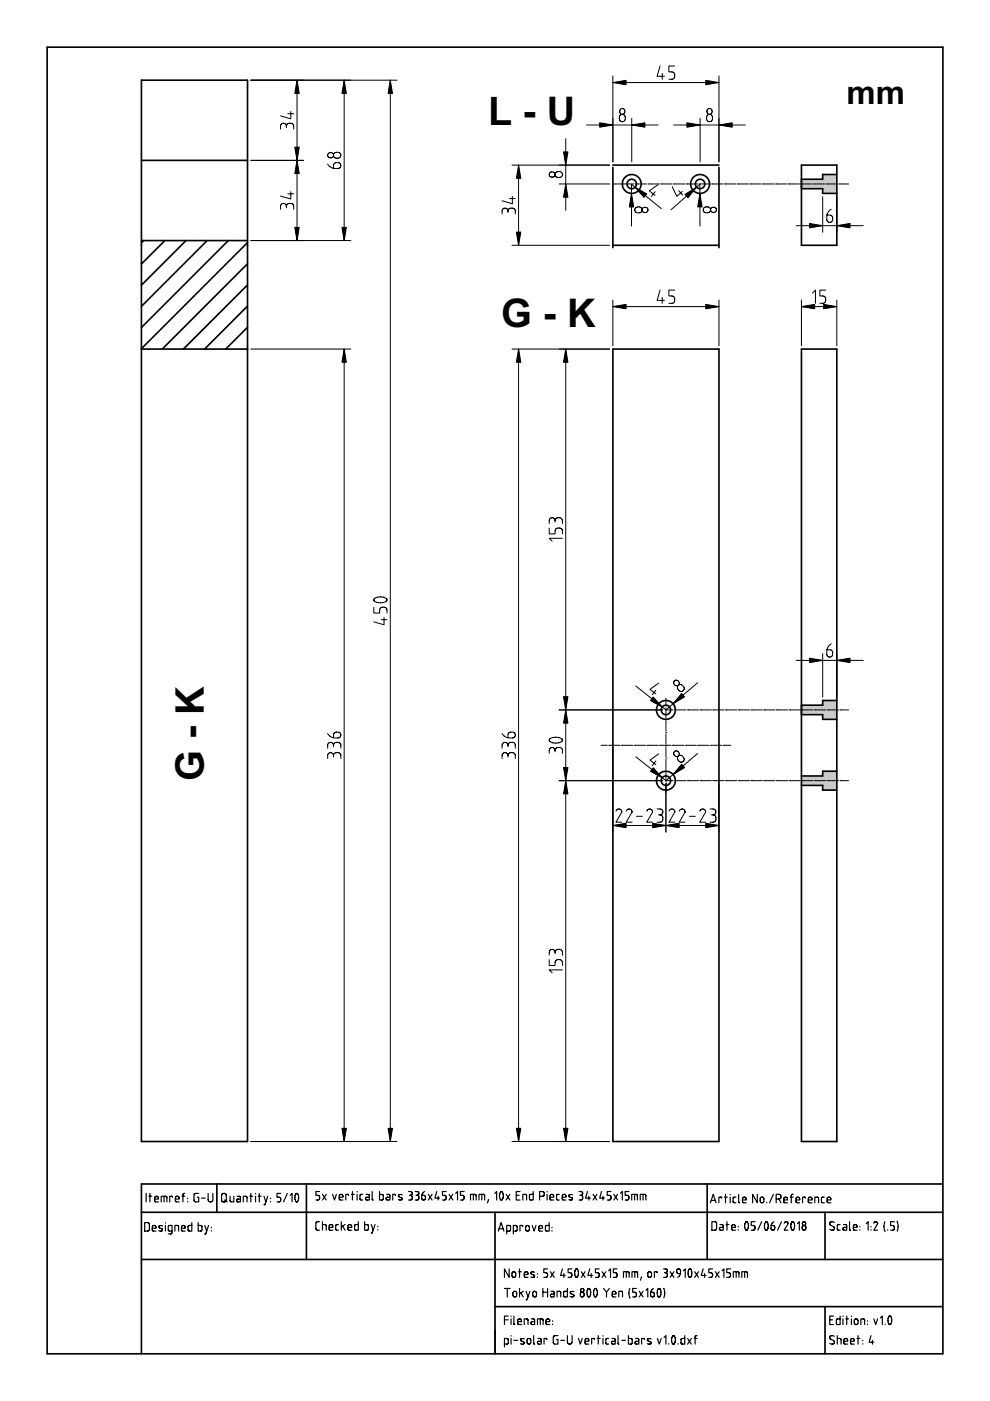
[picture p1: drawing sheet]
<svg xmlns="http://www.w3.org/2000/svg" width="210mm" height="297mm" viewBox="0 0 210 297" stroke-linecap="round" stroke-linejoin="round" font-family="sans-serif">
<defs><g id="words">
<g font-size="8.4">
<text x="103.5" y="26.4">L - U</text>
<text x="106.3" y="69.4">G - K</text>
<text x="43.2" y="165.6" transform="rotate(-90 43.2 165.6)">G - K</text>
</g>
<text font-size="7" x="179.5" y="22">mm</text>
</g></defs>
<g fill="#cdccd0">
<path d="M169.9 149.5h4.5v-1h3v4h-3v-1h-4.5z" fill-rule="evenodd"/>
<path d="M169.9 38h4.5v-1h3v4h-3v-1h-4.5z" fill-rule="evenodd"/>
<path d="M169.9 164.5h4.5v-1h3v4h-3v-1h-4.5z" fill-rule="evenodd"/>
</g>
<g fill="none" stroke="#000" stroke-width=".35">
<path d="M10 10h189.9v277h-189.9zM30 17h22.5v225h-22.5zM30 34h22.5M129.9 35.5v17M129.9 35h22.5M152.4 35.5v17M169.9 35h7.5v17h-7.5zM177.4 37h-3v1h-4.5M30 51h22.5M30.5 51l-.5 .5M34.9 51l-4.9 5M39.4 51l-9.4 9.5"/>
<path d="M43.9 51l-13.9 14M48.4 51l-18.4 18.4M52.5 55.9l-18.1 18.1M52.5 51.4l-22.5 22.5M129.9 52h22.5M169.9 40h4.5v1h3M30 74h22.5M52.5 73.9l-.1 .1M52.5 69.4l-4.6 4.6M52.5 64.9l-9.1 9.1M52.5 60.4l-13.6 13.6M129.9 74h22.5v168h-22.5z"/>
<path d="M169.9 74h7.5v168h-7.5zM169.9 151.5h4.5v1h3M177.4 148.5h-3v1h-4.5M169.9 166.5h4.5v1h3M177.4 163.5h-3v1h-4.5M30 257h169.9M46 251v6M65 251v16M105 257v30M149.9 251v16M174.9 257v10M199.9 251h-169.9v36"/>
<path d="M30 267h169.9M105 277h94.9M174.9 277v10"/>
<circle cx="133.9" cy="39" r="2"/>
<circle cx="133.9" cy="39" r="1"/>
<circle cx="148.4" cy="39" r="2"/>
<circle cx="148.4" cy="39" r="1"/>
<circle cx="141.2" cy="150.5" r="2"/>
<circle cx="141.2" cy="150.5" r="1"/>
<circle cx="141.2" cy="165.5" r="2"/>
<circle cx="141.2" cy="165.5" r="1"/>
</g>
<g fill="none" stroke="#000" stroke-width=".25">
<path d="M30.7 259.2h.7l.2 .3 .1 1.2-.3 .3h-.7zM31 253v1.8M31.6 253.6h.6M31.8 253v1.8M32.8 254.2h.8l-.2-.5-.3-.1-.2 .2-.1 .8 .2 .2h.6M33.9 259.9l-.2 .2 .1 .2M33.9 259.9h.1M33.9 259.9h.6M34.2 254.8v-1.2l1.1 .1 .1 1.1M34.8 253.6v1.2M35.1 259.2v.1M35.1 259.8v1.2"/>
<path d="M36.6 253.8l-.2-.2h-.4v1.2M37.2 254.2h.8l-.2-.5-.3-.1-.2 .2-.1 .8 .2 .2h.6M38.6 253.6h.6M39.2 253l-.4 .3v1.5M39.8 254v.1M39.8 254.7v.1M40.7 259.2v1.8h-.7l-.1-.3v-.7l.2-.2h.6M42 259.2v1.8h.7l.1-.3v-.7l-.2-.2h-.6M42.1 253h-.7l-.2 .3-.1 1.2 .2 .3h.8v-1h-.3M42.7 254h.8M43.4 259.8l.4 1.2M44.1 253l.1 1.5 .4 .3 .5-.3v-1.5"/>
<path d="M44.2 259.8l-.5 1.7M47.1 253.1l.6-.1 .2 .3 .1 1.2-.3 .3h-.4l-.3-.2zM47.6 254.4l.6 .4M48.8 253.6v1l.3 .2h.5v-1.2M50.3 253.6l.5 .1 .2 .2v.9h-.7l-.1-.3 .1-.2 .7-.1M51.6 254.8v-1.2l.7 .2 .1 1M53 253.6h.6M53.2 253v1.8M54.2 253v.1M54.2 253.6v1.2M54.8 253.6h.6M55 253v1.8"/>
<path d="M56 253.6l.4 1.2M56.8 253.6l-.6 1.7-.2 .1M57.4 254v.1M57.4 254.7v.1M59.5 253h-.8v.8l.6 .1 .2 .3-.1 .5-.7 .1M60.9 253l-.8 1.8M61.5 253.4l.4-.4v1.8M62.7 253.1h.1M62.8 253.1h.3l.2 .6-.1 .8-.3 .3-.2-.1-.2-.6zM67.8 252.6h-.8v.8l.6 .1 .2 .3-.2 .5-.6 .1M67.8 259l-.6 .1-.2 .3v1.2l.3 .2h.5M68.4 259.6l.7 .2 .1 1"/>
<path d="M68.4 253.2l.8 1.2M68.4 259v1.8M69.2 253.2l-.8 1.2M70.5 253.2l.4 1.2 .4-1.2M71.8 259.6l-.5 .1-.1 .2v.8l.6 .1M71.9 253.8h.8l-.1-.5-.3-.1-.3 .2-.1 .8 .2 .2h.6M72.4 259v1.8M72.6 260l.6 .8M73.2 259.6l-.8 .5M73.9 253.4l-.1-.2h-.5v1.2M74.5 253.2h.6M74.7 252.6v1.8"/>
<path d="M75.7 252.6v.1M75.7 253.2v1.2M76 259v1.8h-.7l-.1-.2v-.8l.2-.2h.6M76.9 253.2l-.4 .1-.2 .2 .1 .8 .5 .1M77.3 259v1.8h.7l.1-.2v-.8l-.2-.2h-.6M77.6 253.2h.5l.2 .3v.9h-.7l-.1-.3 .1-.2 .7-.1M78.7 259.6l.4 1.2M78.9 252.6v1.6l.2 .2M79.5 259.6l-.5 1.7-.3 .1M80.5 252.6v1.8h.6l.2-.2-.1-.8-.2-.2h-.5M82 253.2h.5l.2 .3v.9h-.7l-.1-.3 .1-.2 .7-.1M83.9 253.4l-.2-.2h-.4v1.2"/>
<path d="M84.5 254.3l.6 .1M84.6 253.3l-.1 .3 .7 .4-.1 .4M84.6 253.3h.1M84.6 253.3h.7M85.1 254.4h.1M86.6 252.6h.5l.3 .2v.4l-.4 .2M86.8 253.4h.2M87 253.4l.4 .2v.6l-.3 .2h-.5M88 252.6h.5l.3 .2v.4l-.4 .2M88.2 253.4h.2M88.4 253.4l.4 .2v.6l-.3 .2h-.5M90 252.6l-.5 .6-.1 .8 .2 .4h.4l.2-.3-.1-.5-.7-.2"/>
<path d="M90.8 253.2l.8 1.2M91.6 253.2l-.8 1.2M92.6 252.6l-.4 1.4h1M92.9 253.6v.8M94.6 252.6h-.8v.8l.6 .1 .2 .3-.1 .5-.7 .1M95.2 253.2l.8 1.2M96 253.2l-.8 1.2M96.6 253l.4-.4v1.8M98.4 252.6h-.8v.8l.6 .1 .2 .3-.1 .5-.7 .1M99.8 254.4v-1.2l1.1 .1 .1 1.1M100.4 253.2v1.2M101.6 254.4v-1.2l1.1 .1 .1 1.1"/>
<path d="M102.2 253.2v1.2M103.6 254.3l-.2 .7M104.9 253l.4-.4v1.8M106.1 252.7l-.2 .5v.7l.3 .5 .3-.1M106.1 252.7h.3l.3 .4v.7l-.2 .5M106.1 252.7h.1M106.5 254.3h.1M107.3 253.2l.8 1.2M108.1 253.2l-.8 1.2M109.5 253.4h.6M110.3 252.6h-.8v1.8h.8M110.9 254.4v-1.2l.7 .2 .1 1"/>
<path d="M111.6 259.9l.3-.1 .3 .3v.6l-.2 .3h-.3l-.2-.2zM112.8 259.8l.4 1.2 .4-1.2M113.1 252.6v1.8h-.7l-.1-.2v-.8l.2-.2h.6M114.4 253.6l.9-.1 .1-.3-.1-.5-.9-.1v1.8M116 252.6v.1M116 253.2v1.2M116.4 259.2v1.8h-.6l-.2-.3 .1-.7 .2-.2h.5M116.6 253.8h.8l-.1-.5-.3-.1-.3 .2-.1 .8 .2 .2h.6M118.6 253.2l-.4 .1-.2 .2v.8l.6 .1M119.2 253.8h.8l-.1-.5-.3-.1-.3 .2-.1 .8 .2 .2h.6M120.6 254.3l.6 .1M120.7 253.7h.1"/>
<path d="M120.8 253.7l.5 .3-.1 .4M120.8 253.3l-.2 .2 .1 .2M120.8 253.3h.1M120.8 253.3h.6M121.2 254.4h.1M122.7 252.6h.6l.2 .2v.4l-.4 .2M122.9 253.4h.2M123.1 253.4l.4 .2v.6l-.2 .2h-.6M124.5 252.6l-.4 1.4h1M124.8 253.6v.8M125.7 253.2l.8 1.2M126.5 253.2l-.8 1.2"/>
<path d="M127.5 252.6l-.4 1.4h1M127.8 253.6v.8M129.5 252.6h-.8v.8l.6 .1 .2 .3-.1 .5-.7 .1M130.1 253.2l.8 1.2M130.9 253.2l-.8 1.2M131.5 253l.4-.4v1.8M133.3 252.6h-.8v.8l.6 .1 .2 .3-.1 .5-.7 .1M133.9 254.4v-1.2l1.2 .1v1.1M134.5 253.2v1.2M135.7 254.4v-1.2l1.2 .1v1.1M136.3 253.2v1.2M150.6 255l.6-1.8 .6 1.8"/>
<path d="M150.8 254.5h.9M150.9 259h.8l.2 .3v1.2l-.2 .3h-.8zM152.6 259.6l.5 .1 .2 .2v.9h-.7l-.1-.3 .1-.2 .7-.1M153 254l-.1-.2h-.5v1.2M153.6 253.8h.6M153.8 253.2v1.8M153.9 259.6h.6M154.1 259v1.8M154.8 253.2v.1M154.8 253.8v1.2M156 253.8l-.4 .1-.2 .2 .1 .8 .5 .1M156.6 253.2v1.6l.2 .2"/>
<path d="M157.4 254.4h.8l-.1-.5-.3-.1-.3 .2-.1 .7 .2 .3h.6M158.1 259.1l-.2 .5v.7l.3 .5 .3-.1M158.1 259.1h.3l.2 .4 .1 .7-.2 .5M158.1 259.1h.1M160.1 259h-.8v.8l.6 .1 .2 .3-.2 .5-.6 .1M160.6 253.2v1.8l-1-1.8v1.8M161.3 253.9l.3-.1 .3 .3 .1 .6-.3 .3h-.3l-.2-.2zM161.5 259l-.8 1.8M162.3 259.1l-.2 .5v.7l.3 .5 .3-.1M162.3 259.1h.3l.2 .4 .1 .7-.2 .5M162.3 259.1h.1M162.6 254.9v.1"/>
<path d="M164 253.2l-.8 1.8M164.1 259l-.5 .6-.1 .8 .2 .4h.4l.2-.3-.1-.5-.7-.2M164.6 254.2h.6M165.2 254.2l.3-.2v-.6l-.3-.2h-.6v1.8M165.2 254.2l.4 .8M165.7 259l-.8 1.8M166.2 254.4h.8l-.2-.5-.3-.1-.2 .2-.1 .7 .2 .3h.6M166.3 259.3l.4-.3 .4 .4-.8 1.4h.8M167.6 253.8h.6M167.9 259.1h.3l.3 .6-.1 .8-.3 .3-.2-.1-.2-.6zM168.2 253.2l-.4 .3v1.5M168.8 254.4h.8l-.2-.5-.3-.1-.2 .2-.1 .7 .2 .3h.6"/>
<path d="M169.1 259.4l.4-.4v1.8M170.8 254l-.2-.2h-.4v1.2M171.4 254.4h.8l-.2-.5-.3-.1-.2 .2-.1 .7 .2 .3h.6M172.8 255v-1.2l.7 .1 .1 1.1M174.8 253.8l-.5 .1-.1 .2v.8l.6 .1M175.4 254.4h.8l-.2-.5-.3-.1-.2 .2-.1 .7 .2 .3h.6M176.9 259.2l-.6-.2-.3 .2v.5l.8 .4 .1 .3-.3 .4-.7-.1M178.1 259.6l-.4 .1-.2 .2 .1 .8 .5 .1M178.8 259.6l.5 .1 .2 .2v.9h-.7l-.1-.3 .1-.2 .7-.1M180.1 259v1.6l.2 .2M183.7 259.4l.4-.4v1.8M185.3 259.3l.4-.3 .4 .4-.8 1.4h.8"/>
<path d="M187.6 259a2.6 2.6 0 0 0 0 2M189.6 259h-.8v.8l.6 .1 .2 .3-.1 .5-.7 .1M190.2 259h.1M190.2 259l.2 1-.2 1M32.3 260.4h.8l-.2-.5-.3-.1-.2 .2-.1 .7 .2 .3h.6M33.7 260.9l.6 .1M33.8 260.3h.1M33.8 260.3l.6 .3-.1 .4M34.3 261h.1M36.5 261h-.6l-.2-.1v-.8l.1-.2 .7-.1v1.5l-.2 .3h-.6M37.1 261v-1.2l.7 .2 .1 1M38.5 260.4h.8l-.2-.5-.3-.1-.2 .2-.1 .7 .2 .3h.6"/>
<path d="M43.7 261.5l-.3 .1M43.7 261.5h.1M44.8 260.2v.1M44.8 260.9v.1M69.8 260.2h.8l-.2-.5-.3-.1-.2 .2-.1 .8 .2 .2h.6M73.8 260.2h.8l-.2-.5-.3-.1-.2 .2-.1 .8 .2 .2h.6M80.1 260v.1M80.1 260.7v.1M105.6 261l.6-1.8 .6 1.8M105.8 260.5h.9M107 279.8h.8M107 273.2h1.2"/>
<path d="M107.4 261h.6l.2-.1v-.8l-.1-.2-.7-.1v1.8M107.6 273.2v1.8M107.8 279h-.8v1.8M108 269v1.8l-1-1.8v1.8M108.4 279v.1M108.4 279.6v1.2M108.7 269.7l.3-.1 .3 .3v.6l-.2 .3h-.3l-.2-.2zM108.8 261h.6l.2-.1v-.8l-.1-.2-.7-.1v1.8M108.9 273.9l.3-.1 .3 .2v.7l-.2 .2h-.3l-.2-.2zM109 279v1.6l.2 .2M110 269.6h.6M110.2 269v1.8"/>
<path d="M110.2 273.2v1.8M110.4 274.1l.6 .9M110.8 260l-.1-.2h-.5v1.2M111 273.8l-.8 .5M111.2 270.2h.8l-.2-.5-.3-.1-.3 .2v.8l.2 .2h.6M111.6 273.8l.4 1.2M112.4 273.8l-.6 1.7-.2 .1M112.6 270.7l.6 .1M112.7 279.6l.5 .1 .2 .2v.9h-.7l-.1-.3 .1-.2 .7-.1M112.7 269.7l-.1 .3 .7 .4-.1 .4M112.7 269.7h.1M112.7 269.7h.7"/>
<path d="M113.1 273.9l.3-.1 .3 .2v.7l-.2 .2h-.3l-.2-.2zM113.2 270.8h.1M114 270v.1M114 270.7v.1M114.2 260.4h.8l-.1-.5-.3-.1-.3 .2-.1 .7 .3 .3h.5M114.6 279.6v1.2M115.1 273.2v1.8M115.1 274h1M116.1 269h-.8v.8l.6 .1 .2 .3-.1 .5-.7 .1M116.1 273.2v1.8M116.7 269.6l.8 1.2M116.8 273.8h.5l.2 .3v.9l-.7-.1-.1-.2 .1-.3h.7"/>
<path d="M117 260.2v.1M117 260.9v.1M117.5 269.6l-.8 1.2M118.1 275v-1.2l.7 .1 .1 1.1M119.2 269l-.4 1.4h1M119.5 270v.8M120.3 273.2v1.8l-.6-.1-.2-.2v-.8l.2-.1h.6M120.9 274.9h.6M121 274.3h.1M121.1 274.3l.5 .3-.1 .3M121.1 273.8l-.2 .3 .1 .2M121.1 273.8h.1"/>
<path d="M121.1 273.8l.6 .1M121.2 269h-.8v.8l.6 .1 .2 .3-.1 .5-.7 .1M121.5 274.9h.1M122.1 269.1l-.2 .5v.7l.2 .5 .3-.1M122.1 269.1h.3l.2 .4v.7l-.2 .5M122.1 269.1h.1M122.4 270.7h.1M123.2 269.6l.8 1.2M124 269.6l-.8 1.2M124.7 273.2l.3 .1 .2 .6v.7l-.3 .4-.3-.2-.1-.5zM125 274.9h.1M125 269l-.4 1.4h1"/>
<path d="M125.3 270v.8M126.1 273.2l.3 .1 .2 .6v.7l-.3 .4-.3-.2-.1-.5zM126.4 274.9h.1M127 269h-.8v.8l.6 .1 .2 .3-.1 .5-.7 .1M127.6 269.6l.8 1.2M128 273.2l.6 .8v1M128.4 269.6l-.8 1.2M129 269.4l.4-.4v1.8M129.2 273.2l-.6 .8M129.8 274.4h.8l-.2-.5-.2-.1-.3 .1-.1 .8 .2 .3h.6M130.8 269h-.8v.8l.6 .1 .2 .3-.1 .5-.7 .1M131.2 275v-1.2l.7 .1 .1 1.1"/>
<path d="M132.2 270.8v-1.2l1.1 .1 .1 1.1M132.8 269.6v1.2M133.5 275.2h.1M133.5 273.2l-.2 1 .2 1M134 270.8v-1.2l1.1 .1 .1 1.1M134.6 269.6v1.2M134.9 273.2h-.8v.8h.6l.2 .4-.1 .5-.7 .1M135.5 273.8l.8 1.2M136 270.7l-.2 .7M136.3 273.8l-.8 1.2M136.9 273.6l.4-.4v1.8M137.5 269.7l.3-.1 .3 .3v.6l-.2 .3h-.3l-.2-.2z"/>
<path d="M138.5 273.2l-.5 .6-.1 .8 .3 .3h.4l.1-.3v-.4l-.7-.2M139.3 269.8l-.1-.2h-.5v1.2M139.6 273.2l.3 .1 .2 .6v.7l-.3 .4-.3-.2-.2-.5zM139.9 274.9h.1M140.7 269h.5l.2 .2v.4l-.3 .2M140.7 273.2h.1M140.7 273.2l.2 1-.2 1M140.9 269.8h.2M141.1 269.8l.3 .2 .1 .6-.3 .2h-.5M142.1 269.6l.8 1.2M142.9 269.6l-.8 1.2M144.3 270l-.7-.1-.1-.5 .2-.3h.4l.2 .3-.1 .8-.5 .6"/>
<path d="M144.9 269.4l.4-.4v1.8M146.1 269.1l-.2 .5v.7l.3 .5 .3-.1M146.1 269.1h.3l.2 .4 .1 .7-.2 .5M146.1 269.1h.1M146.5 270.7h.1M147.3 269.6l.8 1.2M148.1 269.6l-.8 1.2M149.1 269l-.4 1.4h1M149.4 270v.8M151.1 269h-.8v.8l.6 .1 .2 .3-.2 .5-.6 .1M151.7 269.6l.8 1.2M152.5 269.6l-.8 1.2"/>
<path d="M153.1 269.4l.4-.4v1.8M154.9 269h-.8v.8l.6 .1 .2 .3-.2 .5-.6 .1M155.1 260.2h.8l-.1-.5-.3-.1-.3 .2-.1 .8 .2 .2h.6M155.5 270.8v-1.2l1.1 .1 .1 1.1M156.1 269.6v1.2M156.5 260v.1M156.5 260.7v.1M157.3 270.8v-1.2l1.1 .1 .1 1.1M157.9 269.6v1.2M158.5 260.7h.1M162.7 260.7h.1M168.3 260.7h.1"/>
<path d="M175.9 279.8h.6M176.7 279h-.8v1.8h.8M178.1 279v1.8h-.6l-.2-.2 .1-.8 .2-.2h.5M178.7 279v.1M178.7 279.6v1.2M179.3 279.6h.6M179.5 279v1.8M180.5 279v.1M180.5 279.6v1.2M180.9 260.2h.8l-.1-.5-.3-.1-.3 .2-.1 .8 .2 .2h.6M181.2 279.7l.4-.1 .3 .3v.6l-.2 .3h-.3l-.2-.2zM182.3 260v.1"/>
<path d="M182.3 260.7v.1M184.7 260v.1M184.7 260.7v.1M185.3 279.6l.4 1.2 .4-1.2M186.7 279.4l.4-.4v1.8M188.2 260.7v.1M188.5 279.1l-.2 .5v.7l.2 .5 .3-.1M188.5 279.1h.3l.2 .4v.7l-.1 .5M188.5 279.1h.1M107 285h.5l.2-.2 .1-.8-.2-.2h-.6v1.8M108.4 283.2v.1M108.4 283.8v1.2"/>
<path d="M109 284.2h.8M109.8 280.2h.8l-.2-.5-.3-.1-.3 .2v.8l.2 .2h.6M110.4 284.9h.6M110.5 284.3h.1M110.5 284.3l.5 .2M110.5 283.8l-.1 .3 .1 .2M110.5 283.8h.1M110.5 283.8l.7 .1M111 284.9h.1M111 284.5h.1M111 284.5l.1 .2-.1 .2M111.2 280.8v-1.2l.7 .2 .1 1"/>
<path d="M111.9 283.9l.3-.1 .3 .2v.7l-.2 .2h-.3l-.2-.2zM113.2 283.2v1.6l.2 .2M114 280.8v-1.2l1.1 .1 .1 1.1M114.1 283.8h.5l.2 .3v.9l-.7-.1-.1-.2 .1-.3h.7M115.8 280.2h.7l-.1-.5-.3-.1-.3 .2v.8l.2 .2h.5M115.9 284l-.1-.2h-.4v1.2M117.1 280v.1M117.1 280.7v.1M118.3 283.2h-.7l-.3 .2v1.2l.2 .3 .8 .1v-1h-.3M118.9 284.2h.8M120.3 283.2v1.4l.5 .4 .5-.4v-1.4M122.6 283.8l.4 1.2 .4-1.2"/>
<path d="M124 284.4h.8l-.1-.5-.3-.1-.3 .1-.1 .8 .3 .3h.5M126 284l-.1-.2h-.5v1.2M126.6 283.8h.6M126.8 283.2v1.8M127.8 283.2v.1M127.8 283.8v1.2M129 283.8h-.4l-.2 .3 .1 .7 .5 .2M129.7 283.8h.6l.1 .3v.9l-.6-.1-.2-.2 .2-.3h.6M131 283.2v1.6l.2 .2M131.8 284.2h.8M133.2 283.2v1.8l.7-.1 .1-.2v-.8l-.2-.1h-.6M134.7 283.8h.6l.1 .3v.9l-.6-.1-.2-.2 .2-.3h.6"/>
<path d="M136.6 284l-.1-.2h-.5v1.2M137.2 284.9h.7M137.4 284.3h.1M137.4 284.3l.6 .3-.1 .3M137.4 283.8l-.1 .3 .1 .2M137.4 283.8h.1M137.4 283.8l.6 .1M137.9 284.9h.1M139.4 283.8l.4 1.2 .4-1.2M140.8 283.6l.4-.4v1.8M141.8 284.9v.1M142.6 283.3h.1"/>
<path d="M142.6 283.2l.4 .1 .2 .6-.1 .7-.3 .4-.2-.2-.2-.5zM143.8 284.9v.1M145.2 283.2v1.8l-.7-.1-.1-.2v-.8l.2-.1h.6M145.8 283.8l.8 1.2M146.6 283.8l-.8 1.2M147.2 283.8h.6M147.8 283.2l-.4 .2v1.6M176.9 283.3l-.6-.1-.3 .2v.4l.8 .5 .1 .3-.3 .4-.7-.2M177.5 283.8l.8 .1v1.1M177.5 283.2v1.8M178.9 284.4h.8l-.1-.5-.3-.1-.3 .1-.1 .8 .2 .3h.6M180.3 284.4h.8l-.1-.5-.3-.1-.3 .1-.1 .8 .2 .3h.6"/>
<path d="M181.7 283.8h.6M181.9 283.2v1.8M182.5 280.8v-1.2l.8 .2v1M182.9 284.2v.1M182.9 284.9v.1M183.9 280v.1M183.9 280.7v.1M184.7 283.2l-.4 1.4h1M185 284.2v.8M187.7 280.7v.1M188.8 280.7h.1"/>
<circle cx="170.5" cy="259.4" r=".38"/>
<circle cx="123.4" cy="273.6" r=".38"/>
<circle cx="123.4" cy="274.4" r=".47"/>
<circle cx="170.5" cy="260.3" r=".47"/>
</g>
<g fill="none" stroke="#000" stroke-width=".21">
<path d="M53.2 17h31M63 17v34M73 17v34M82.8 17v225M129.9 16.1v18.2M129.9 17.5h22.5M139.9 14l-.6 2.2h1.6M140.4 15.6v1.2M143.1 14h-1.3v1.2h.6a.62 .62 0 0 1 .7 .7v.3a.62 .62 0 0 1-.7 .6h-.6M152.4 16.1v18.2M53.2 34h11.2M60.7 26.7a.62 .62 0 0 0-.6-.6 .62 .62 0 0 0-.6 .6v.7"/>
<path d="M60.7 26.7a.62 .62 0 0 1 .6-.6h.4a.62 .62 0 0 1 .6 .6v.7M60.7 26.7v.4M61 24.1h1.3M61.7 23.6v1.6l-2.2-.6M69.5 34.8l.3 .4 .6 .4 1.2 .1a.62 .62 0 0 0 .7-.6 .62 .62 0 0 0-.7-.6h-.3a.62 .62 0 0 0-.6 .6v.6M108.6 35h20.6M110 35v17M118.5 39h10.7M119.9 29.4v15.2M124.3 26.5h15.2M129.9 39h1.8M132 39h.1"/>
<path d="M132.3 39h2.1M133.9 25.1v9.2M134.7 39h.1M135 39h2.1M137.4 39h.1M137.7 39h2.1M139.5 39.2l-1.8 1.3 1.2 .9M140.1 39h.1M140.4 39h2.1M142.5 39.6l1 2 1.2-1M142.8 39h.1M142.8 26.5h15.2"/>
<path d="M143.1 39h2.1M145.5 39h.1M145.8 39h2.1M148.2 39h.1M148.4 25.1v9.2M148.5 39h2.1M150.9 39h.1M151.2 39h2.1M153.6 39h.1M153.9 39h2.1M156.3 39h.1M156.6 39h2.1"/>
<path d="M159 39h.1M159.3 39h2.1M161.7 39h.1M162 39h2.1M164.4 39h.1M164.6 39h2.2M167.1 39h.1M167.3 39h2.2M169.8 39h.1M170 39h2.2M172.5 39h.1M172.7 39h2.2"/>
<path d="M175.2 39h.1M175.4 39h2.2M177.9 39h.1M178.1 39h1.8M53.2 51h21.2M60.7 43.7a.62 .62 0 0 0-.6-.6 .62 .62 0 0 0-.6 .6v.7M60.7 43.7a.62 .62 0 0 1 .6-.6h.4a.62 .62 0 0 1 .6 .6v.7M60.7 43.7v.4M61 41.1h1.3M61.7 40.6v1.6l-2.2-.6M107.7 44.7a.62 .62 0 0 0-.6-.6 .62 .62 0 0 0-.6 .6v.7M107.7 44.7a.62 .62 0 0 1 .6-.6h.3a.62 .62 0 0 1 .7 .6v.7"/>
<path d="M107.7 44.7v.4M108 42.1h1.3M108.6 52h20.6M108.6 41.6v1.6l-2.1-.6M138.9 40.7l-.8 .9M140.2 44.2l-6.3-5.1v8.8M142.3 44.5l6.1-5.4v8.8M143.9 40.4l.8 1M168.8 47.8h14.2M174.4 41.7v7.5M176.2 44.3l-.4 .4-.4 .6-.1 1.2a.62 .62 0 0 0 .6 .6 .62 .62 0 0 0 .6-.6v-.3a.62 .62 0 0 0-.6-.6h-.6M177.4 41.7v7.5"/>
<path d="M53.2 74h21.2M73 74v168M108.6 74h20.6M110 74v168M119.9 74v168M129.9 63.6v9.7M129.9 65h22.5M139.9 61.5l-.6 2.2h1.6M140.4 63.1v1.2M143.1 61.5h-1.3v1.3h.6a.62 .62 0 0 1 .7 .6v.3a.62 .62 0 0 1-.7 .6h-.6M152.4 63.6v9.7M169.9 65h7.5"/>
<path d="M169.9 63.6v9.7M172.3 62.1l.6-.6v2.8M175.1 61.5h-1.3v1.3h.7a.62 .62 0 0 1 .6 .6v.3a.62 .62 0 0 1-.6 .6h-.7M177.4 63.6v9.7M116.4 112v1.2h1.3v-.6a.62 .62 0 0 1 .6-.6h.3a.62 .62 0 0 1 .6 .6v.6M117.7 110.4a.62 .62 0 0 0-.6-.6 .62 .62 0 0 0-.7 .6v.6M117.7 110.4a.62 .62 0 0 1 .6-.6h.3a.62 .62 0 0 1 .6 .6v.6M117.7 110.4v.3M119.2 114.1h-2.8l.7 .7M79.3 128.7v1.3h1.2v-.6a.62 .62 0 0 1 .6-.7h.3a.62 .62 0 0 1 .7 .7v.6M79.4 127.5h.1M80.8 131.4h1.3"/>
<path d="M81.4 130.9v1.6l-2.1-.7M81.9 126.9a1.8 1.8 0 0 0-2.6 .3l.1 .3M81.9 126.9h.1M81.9 126.9l.1 .5a2.34 2.34 0 0 1-2.6 .1M174.4 138.6v9.2M176.2 136.5l-.4 .4-.4 .6-.1 1.2a.62 .62 0 0 0 .6 .6 .62 .62 0 0 0 .6-.6v-.3a.62 .62 0 0 0-.6-.6h-.6M177.4 138.6v9.2M69.5 155.5l.3 .5 .6 .3 1.2 .2a.62 .62 0 0 0 .7-.7 .62 .62 0 0 0-.7-.6h-.3a.62 .62 0 0 0-.6 .6v.6M70.7 158a.62 .62 0 0 0-.6-.6 .62 .62 0 0 0-.6 .6v.6M70.7 158a.62 .62 0 0 1 .6-.6h.3a.62 .62 0 0 1 .7 .6v.6M70.7 158v.3M106.5 155.5l.3 .5 .6 .3 1.2 .2a.62 .62 0 0 0 .7-.7 .62 .62 0 0 0-.7-.6h-.3a.62 .62 0 0 0-.6 .6v.6"/>
<path d="M107.7 158a.62 .62 0 0 0-.6-.6 .62 .62 0 0 0-.6 .6v.6M107.7 158a.62 .62 0 0 1 .6-.6h.3a.62 .62 0 0 1 .7 .6v.6M107.7 158v.3M116.6 157.2h.1M117.7 159.1a.62 .62 0 0 0-.6-.6 .62 .62 0 0 0-.7 .6v.6M117.7 159.1a.62 .62 0 0 1 .6-.6h.3a.62 .62 0 0 1 .6 .6v.6M117.7 159.1v.3M118.5 150.5h22M119.1 156.6a1.8 1.8 0 0 0-2.6 .4l.1 .2M119.1 156.6h.1M119.1 156.6l.1 .5a2.34 2.34 0 0 1-2.6 .1M127.4 158h1.4"/>
<path d="M129 158h.1M129.3 158h2.2M129.9 158.7v17.7M131.7 158h.1M132 158h2.2M134.4 158h.1M134.7 158h2.2M134.8 145.4l6.4 5.1M137.1 158h.1M137.4 158h2.2M139.1 146.3l-.8 1M139.7 159.8l-1.9 1.4 1.2 .9"/>
<path d="M139.7 144.8l-1.9 1.4 1.2 .9M139.8 158h.1M140.1 158h2.2M141.2 152.6h.1M141.2 155.3h.1M141.2 158h.1M141.2 148v1.6M141.2 149.9h.1M141.2 150.2v2.1M141.2 152.9v2.1M141.2 155.6v2.1M141.2 158.3v2.1"/>
<path d="M141.2 150.5h1.5M142.5 158h.1M142.8 158h2.2M143 150.5h.1M143.3 150.5h2.1M145.2 158h.1M145.5 158h2.2M145.7 150.5h.1M146 150.5h2.1M147.9 144.8l-6.7 5.7M147.9 159.8l-6.7 5.7M147.9 158h.1"/>
<path d="M148.2 158h2.2M148.4 150.5h.1M148.7 150.5h2.1M150.6 158h.1M150.9 158h2.2M151.1 150.5h.1M151.4 150.5h2.1M153.3 158h.1M153.6 158h1.3M153.8 150.5h.1M154.1 150.5h2.1M156.5 150.5h.1"/>
<path d="M156.8 150.5h2.1M159.2 150.5h.1M159.5 150.5h2.1M161.9 150.5h.1M162.2 150.5h2.1M164.6 150.5h.1M164.9 150.5h2.1M167.3 150.5h.1M167.6 150.5h2.1M168.8 140h14.2M170 150.5h.1M170.3 150.5h2.1"/>
<path d="M172.7 150.5h.1M173 150.5h2.1M175.4 150.5h.1M175.7 150.5h2.1M178.1 150.5h.1M178.4 150.5h1.5M70.7 160.2a.62 .62 0 0 0-.6-.6 .62 .62 0 0 0-.6 .6v.6M70.7 160.2a.62 .62 0 0 1 .6-.6h.3a.62 .62 0 0 1 .7 .6v.6M70.7 160.2v.3M107.7 160.2a.62 .62 0 0 0-.6-.6 .62 .62 0 0 0-.6 .6v.6M107.7 160.2a.62 .62 0 0 1 .6-.6h.3a.62 .62 0 0 1 .7 .6v.6M107.7 160.2v.3"/>
<path d="M118.5 165.5h22M129.9 175h22.5M130.6 172v-.1a.62 .62 0 0 1 .6-.4 .62 .62 0 0 1 .6 .5M131.8 172h.1M131.8 172l-1.2 2.3h1.2M132.8 172v-.1a.62 .62 0 0 1 .6-.4 .62 .62 0 0 1 .6 .5M134 172h.1M134 172l-1.2 2.3h1.2M134.8 160.4l6.4 5.1M134.9 173.1h1.3M137.1 172l.1-.1a.62 .62 0 0 1 .6-.4 .62 .62 0 0 1 .5 .5M138.4 172h.1"/>
<path d="M138.4 172l-1.3 2.3h1.3M139.1 161.3l-.8 1M139.3 171.5h.6a.62 .62 0 0 1 .6 .6 .62 .62 0 0 1-.6 .7M139.6 172.8h.3M139.9 172.8a.62 .62 0 0 1 .6 .6v.3a.62 .62 0 0 1-.6 .6h-.6M141.2 160.7h.1M141.2 166.1h.1M141.2 161v2.1M141.2 163.4h.1M141.2 163.7v2.1M141.2 166.2v10.2M141.2 165.5h1.5"/>
<path d="M141.9 172v-.1a.62 .62 0 0 1 .6-.4 .62 .62 0 0 1 .6 .5M143 165.5h.1M143.1 172h.1M143.1 172l-1.3 2.3h1.3M143.3 165.5h2.1M144 172v-.1a.62 .62 0 0 1 .7-.4 .62 .62 0 0 1 .5 .5M145.2 172h.1M145.2 172l-1.2 2.3h1.3M145.7 165.5h.1M146 165.5h2.1M146.2 173.1h1.2M148.4 172v-.1a.62 .62 0 0 1 .6-.4 .62 .62 0 0 1 .6 .5"/>
<path d="M148.4 165.5h.1M148.7 165.5h2.1M149.6 172h.1M149.6 172l-1.2 2.3h1.2M150.5 171.5h.7a.62 .62 0 0 1 .6 .6 .62 .62 0 0 1-.6 .7M150.9 172.8h.3M151.1 165.5h.1M151.2 172.8a.62 .62 0 0 1 .6 .6v.3a.62 .62 0 0 1-.6 .6h-.7M151.4 165.5h2.1M152.4 166.2v10.2M153.8 165.5h.1M154.1 165.5h2.1"/>
<path d="M156.5 165.5h.1M156.8 165.5h2.1M159.2 165.5h.1M159.5 165.5h2.1M161.9 165.5h.1M162.2 165.5h2.1M164.6 165.5h.1M164.9 165.5h2.1M167.3 165.5h.1M167.6 165.5h2.1M170 165.5h.1M170.3 165.5h2.1"/>
<path d="M172.7 165.5h.1M173 165.5h2.1M175.4 165.5h.1M175.7 165.5h2.1M178.1 165.5h.1M178.4 165.5h1.5M116.4 203.5v1.2h1.3v-.6a.62 .62 0 0 1 .6-.6h.3a.62 .62 0 0 1 .6 .6v.6M117.7 201.9a.62 .62 0 0 0-.6-.6 .62 .62 0 0 0-.7 .6v.6M117.7 201.9a.62 .62 0 0 1 .6-.6h.3a.62 .62 0 0 1 .6 .6v.6M117.7 201.9v.3M119.2 205.6h-2.8l.7 .7M53.2 242h31"/>
<path d="M108.6 242h20.6"/>
<circle cx="70.1" cy="32.9" r=".6"/>
<circle cx="71.4" cy="32.9" r=".74"/>
<circle cx="117.1" cy="37" r=".6"/>
<circle cx="118.4" cy="37" r=".74"/>
<circle cx="131.9" cy="23.6" r=".6"/>
<circle cx="131.9" cy="25" r=".74"/>
<circle cx="150.4" cy="25" r=".74"/>
<circle cx="150.4" cy="23.6" r=".6"/>
<circle cx="135.4" cy="44.5" r=".74"/>
<circle cx="136.7" cy="44.5" r=".6"/>
<circle cx="149.9" cy="44.5" r=".74"/>
<circle cx="151.3" cy="44.5" r=".6"/>
<circle cx="143.4" cy="144.8" r=".6"/>
<circle cx="143.4" cy="159.8" r=".6"/>
<circle cx="144.3" cy="145.8" r=".74"/>
<circle cx="144.3" cy="160.8" r=".74"/>
</g>
<g fill="#000">
<path d="M63 17l.4 2.8h-.9zM73 17l.4 2.8h-.9zM82.8 17l.4 2.8h-.9zM129.9 17.5l2.8-.5v1zM149.6 17l2.8 .5-2.8 .5zM62.5 31.2h.9l-.4 2.8zM63 34l.4 2.8h-.9zM110 35l.4 2.8h-.9zM119.5 32.2h.9l-.5 2.8zM119.9 39l.5 2.8h-.9zM127.1 26l2.8 .5-2.8 .5zM133.9 26.5l2.8-.5v1z"/>
<path d="M134.7 39.7l2.4 1.4-.6 .7zM145.2 41.2l2.4-1.5-1.7 2.2zM145.6 26l2.8 .5-2.8 .5zM152.4 26.5l2.8-.5v1zM62.5 48.2h.9l-.4 2.8zM72.5 48.2h.9l-.4 2.8zM109.5 49.2h.9l-.4 2.8zM133.9 41.1l.5 2.8h-1zM148.4 41.1l.5 2.8h-1zM171.6 47.4l2.8 .4-2.8 .5zM177.4 47.8l2.8-.4v.9zM73 74l.4 2.8h-.9z"/>
<path d="M110 74l.4 2.8h-.9zM119.9 74l.5 2.8h-.9zM129.9 65l2.8-.5v1zM149.6 64.5l2.8 .5-2.8 .5zM169.9 65l2.8-.5v1zM174.6 64.5l2.8 .5-2.8 .5zM119.5 147.7h.9l-.5 2.8zM119.9 150.5l.5 2.8h-.9zM138.5 147.8l1.9 2.1-2.5-1.4zM144.5 147l.6 .7-2.4 1.5zM171.6 139.5l2.8 .5-2.8 .5zM177.4 140l2.8-.5v1z"/>
<path d="M119.9 165.5l.5 2.8h-.9zM119.5 162.7h.9l-.5 2.8zM129.9 175l2.8-.4v.9zM138.5 162.8l1.9 2.1-2.5-1.4zM138.4 174.6l2.8 .4-2.8 .5zM141.2 175l2.8-.4v.9zM144.5 162l.6 .7-2.4 1.5zM149.6 174.6l2.8 .4-2.8 .5zM72.5 239.2h.9l-.4 2.8zM82.3 239.2h.9l-.4 2.8zM109.5 239.2h.9l-.4 2.8zM119.5 239.2h.9l-.5 2.8z"/>
</g>
<g fill="#000" stroke="#000" stroke-width=".21">
<path d="M63 17l.4 2.8h-.9zM73 17l.4 2.8h-.9zM82.8 17l.4 2.8h-.9zM129.9 17.5l2.8-.5v1zM149.6 17l2.8 .5-2.8 .5zM62.5 31.2h.9l-.4 2.8zM63 34l.4 2.8h-.9zM110 35l.4 2.8h-.9zM119.5 32.2h.9l-.5 2.8zM119.9 39l.5 2.8h-.9zM127.1 26l2.8 .5-2.8 .5zM133.9 26.5l2.8-.5v1z"/>
<path d="M134.7 39.7l2.4 1.4-.6 .7zM145.2 41.2l2.4-1.5-1.7 2.2zM145.6 26l2.8 .5-2.8 .5zM152.4 26.5l2.8-.5v1zM62.5 48.2h.9l-.4 2.8zM72.5 48.2h.9l-.4 2.8zM109.5 49.2h.9l-.4 2.8zM133.9 41.1l.5 2.8h-1zM148.4 41.1l.5 2.8h-1zM171.6 47.4l2.8 .4-2.8 .5zM177.4 47.8l2.8-.4v.9zM73 74l.4 2.8h-.9z"/>
<path d="M110 74l.4 2.8h-.9zM119.9 74l.5 2.8h-.9zM129.9 65l2.8-.5v1zM149.6 64.5l2.8 .5-2.8 .5zM169.9 65l2.8-.5v1zM174.6 64.5l2.8 .5-2.8 .5zM119.5 147.7h.9l-.5 2.8zM119.9 150.5l.5 2.8h-.9zM138.5 147.8l1.9 2.1-2.5-1.4zM144.5 147l.6 .7-2.4 1.5zM171.6 139.5l2.8 .5-2.8 .5zM177.4 140l2.8-.5v1z"/>
<path d="M119.9 165.5l.5 2.8h-.9zM119.5 162.7h.9l-.5 2.8zM129.9 175l2.8-.4v.9zM138.5 162.8l1.9 2.1-2.5-1.4zM138.4 174.6l2.8 .4-2.8 .5zM141.2 175l2.8-.4v.9zM144.5 162l.6 .7-2.4 1.5zM149.6 174.6l2.8 .4-2.8 .5zM72.5 239.2h.9l-.4 2.8zM82.3 239.2h.9l-.4 2.8zM109.5 239.2h.9l-.4 2.8zM119.5 239.2h.9l-.5 2.8z"/>
</g>
<use href="#words"/>
</svg>
